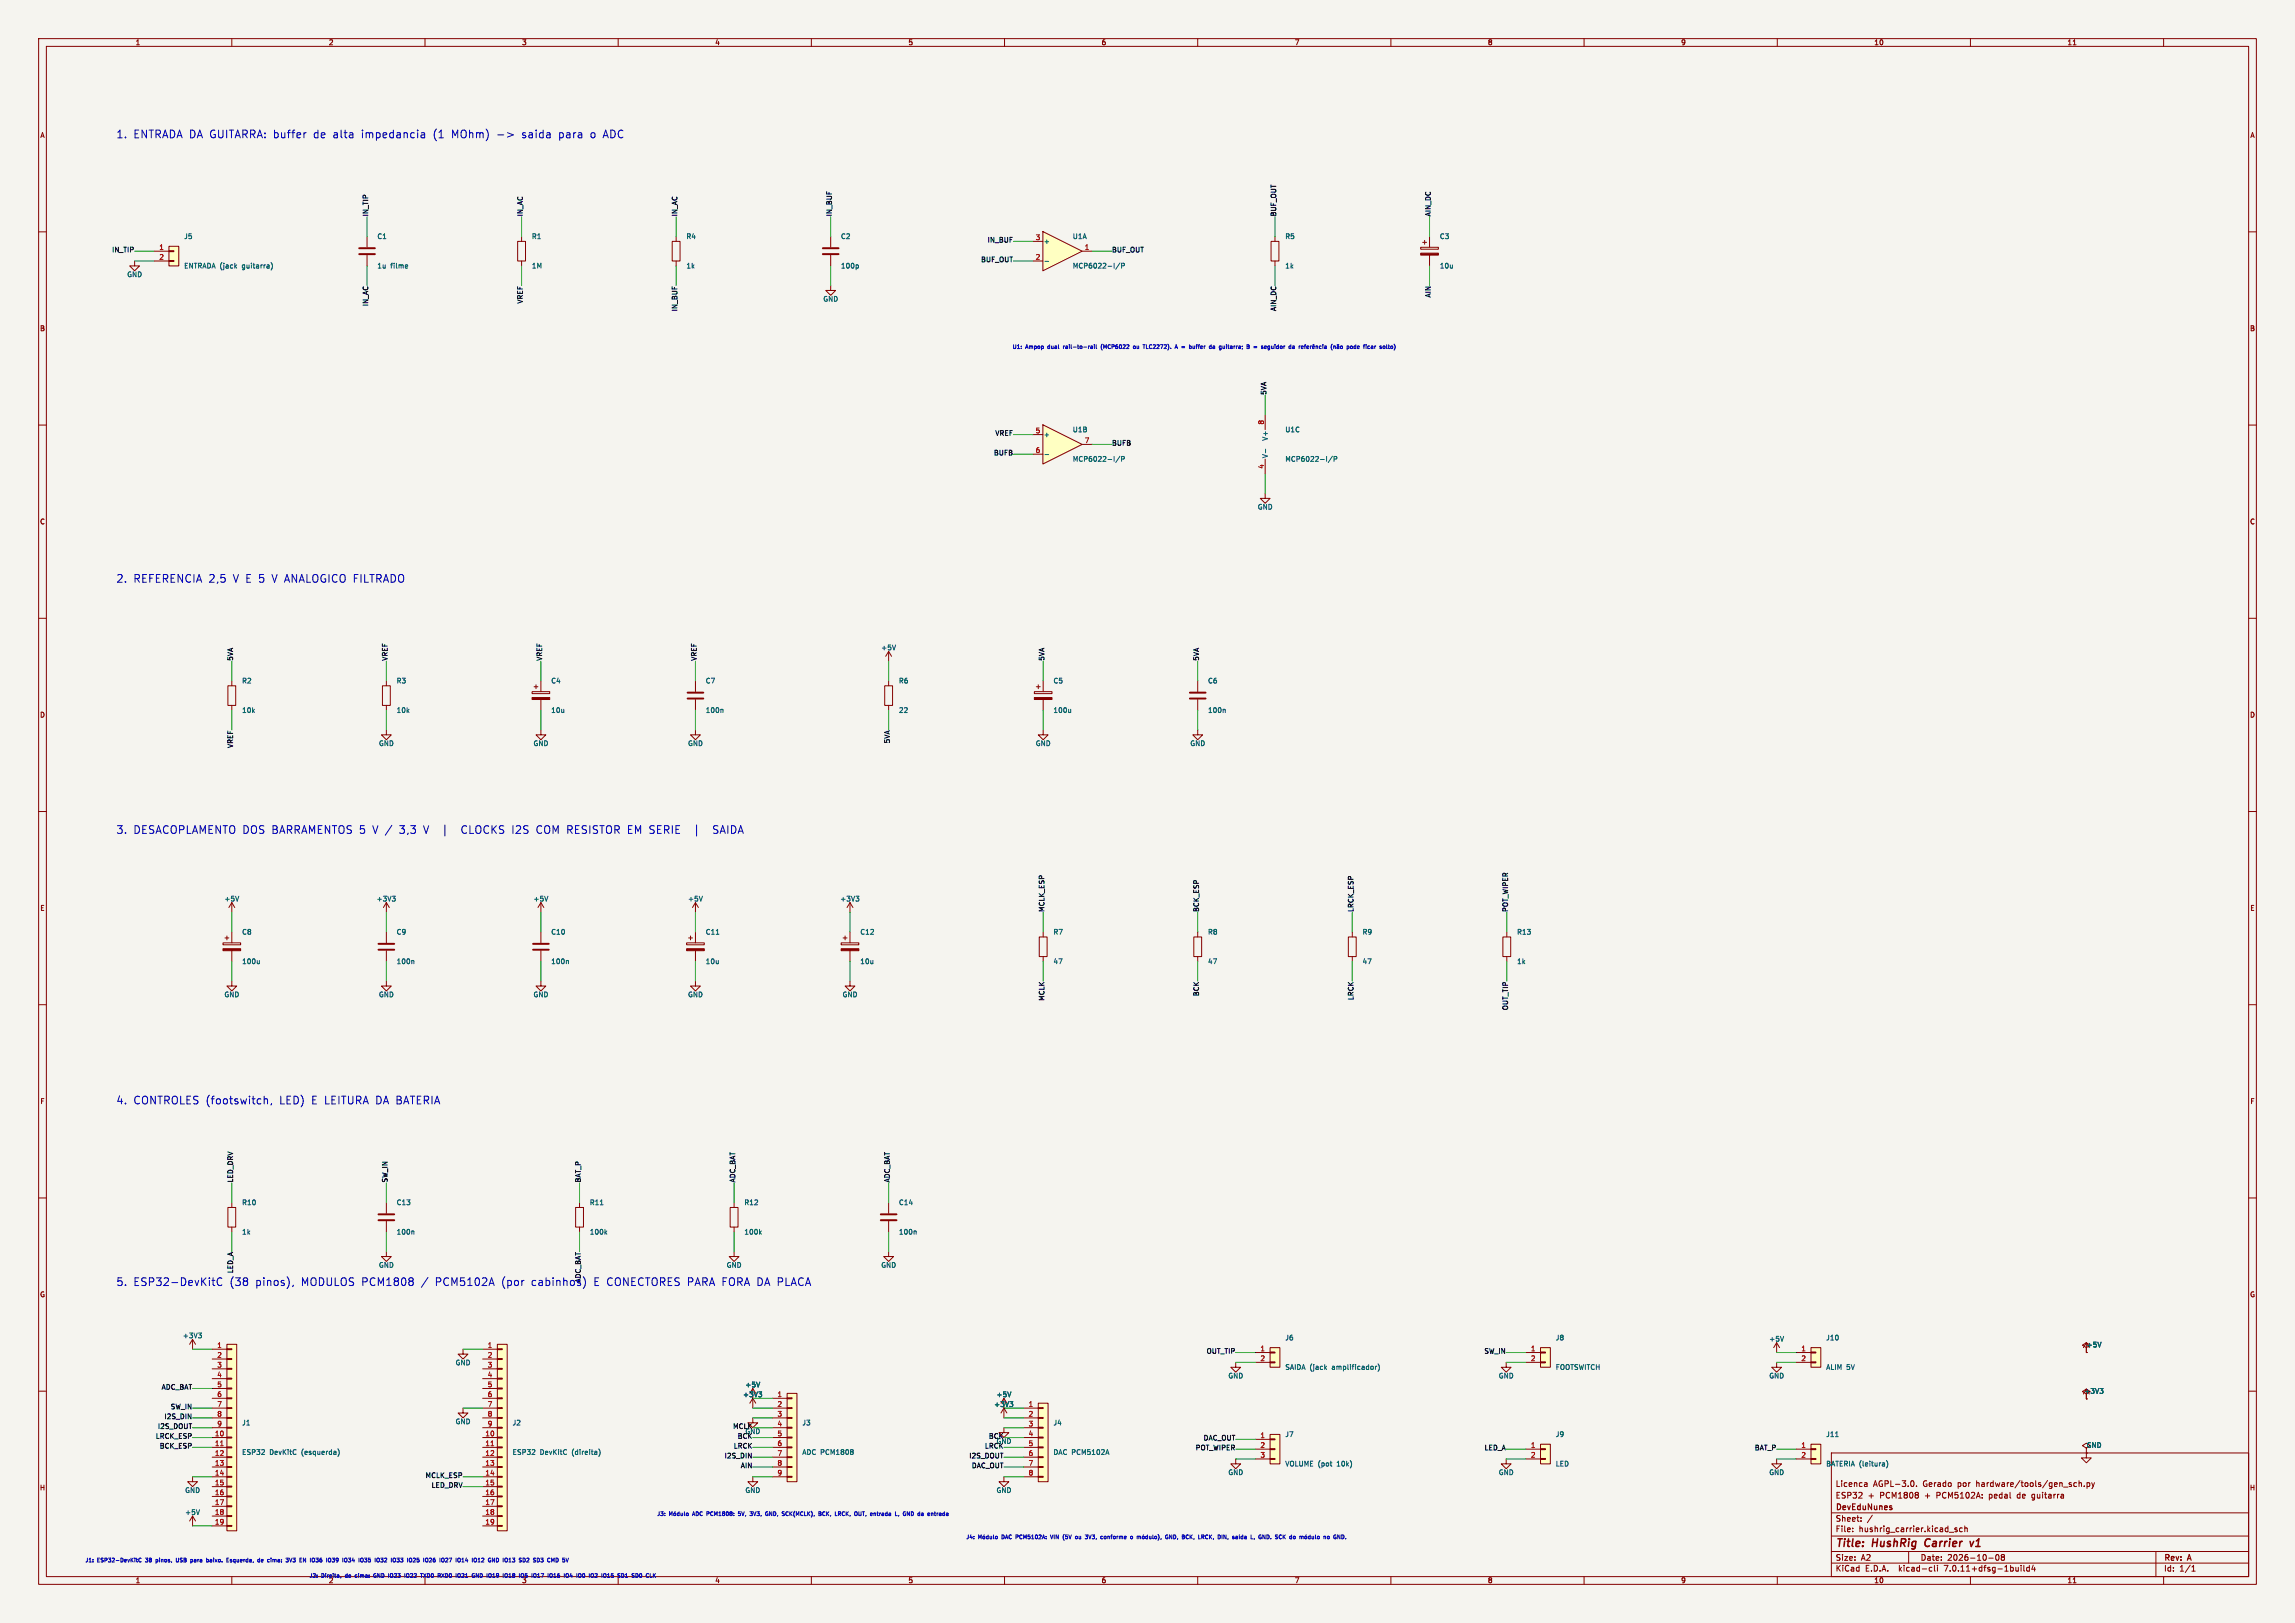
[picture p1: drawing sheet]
<svg xmlns="http://www.w3.org/2000/svg" width="594mm" height="420mm" viewBox="0 0 594 420" stroke-linecap="round" stroke-linejoin="round" font-family="sans-serif">
<defs><g id="words">
<g font-size="2.8" fill="#0000c2">
<text x="30" y="36">1.</text>
<text x="34.4" y="36">ENTRADA DA GUITARRA: buffer</text>
<text x="81.1" y="36">de</text>
<text x="86.2" y="36">alta</text>
<text x="93.6" y="36">impedancia</text>
<text x="112.3" y="36">(1</text>
<text x="117.1" y="36">MOhm)</text>
<text x="135.4" y="36">saida</text>
<text x="145" y="36">para</text>
<text x="153.2" y="36">o ADC</text>
<text x="30" y="151">2.</text>
<text x="34.4" y="151">REFERENCIA 2,5</text>
<text x="60.3" y="151">V E 5 V ANALOGICO FILTRADO</text>
<text x="30" y="216">3.</text>
<text x="34.4" y="216">DESACOPLAMENTO DOS BARRAMENTOS 5 V /</text>
<text x="103.4" y="216">3,3</text>
<text x="109.8" y="216">V</text>
<text x="114.7" y="216">|</text>
<text x="119.7" y="216">CLOCKS I2S</text>
<text x="139.3" y="216">COM RESISTOR EM SERIE</text>
<text x="180.3" y="216">|</text>
<text x="185.4" y="216">SAIDA</text>
<text x="30" y="286">4.</text>
<text x="34.4" y="286">CONTROLES (footswitch,</text>
<text x="72.3" y="286">LED)</text>
<text x="80.6" y="286">E LEITURA DA BATERIA</text>
<text x="30" y="333">5.</text>
<text x="34.4" y="333">ESP32-DevKitC</text>
<text x="59.4" y="333">(38</text>
<text x="66.1" y="333">pinos),</text>
<text x="77.9" y="333">MODULOS PCM1808</text>
<text x="109.1" y="333">/</text>
<text x="112.8" y="333">PCM5102A</text>
<text x="130" y="333">(por</text>
<text x="137.8" y="333">cabinhos)</text>
<text x="154" y="333">E CONECTORES PARA FORA DA PLACA</text>
</g>
<g font-size="2.8" fill="#840000">
<text x="475" y="400.9">Title:</text>
<text x="484.7" y="400.9">HushRig</text>
<text x="499.1" y="400.9">Carrier</text>
<text x="511.6" y="400.9">v1</text>
</g>
<g font-size="2.1" fill="#840000">
<text x="475" y="388">ESP32</text>
<text x="475" y="385">Licenca</text>
<text x="483.4" y="388">+</text>
<text x="484.8" y="385">AGPL-3.0.</text>
<text x="486.6" y="388">PCM1808</text>
<text x="497.7" y="385">Gerado</text>
<text x="498.3" y="388">+</text>
<text x="501.5" y="388">PCM5102A:</text>
<text x="506.8" y="385">por</text>
<text x="511.8" y="385">hardware/tools/gen_sch.py</text>
<text x="515.2" y="388">pedal</text>
<text x="522.7" y="388">de</text>
<text x="526.6" y="388">guitarra</text>
<text x="475" y="394">Sheet:</text>
<text x="475" y="391.2">DevEduNunes</text>
<text x="475" y="396.7">File:</text>
<text x="481.1" y="396.7">hushrig_carrier.kicad_sch</text>
<text x="475" y="406.9">KiCad</text>
<text x="475" y="404.1">Size:</text>
<text x="481.7" y="404.1">A2</text>
<text x="482.7" y="406.9">E.D.A.</text>
<text x="491.6" y="406.9">kicad-cli</text>
<text x="497" y="404.1">Date:</text>
<text x="503.5" y="406.9">7.0.11+dfsg-1build4</text>
<text x="504" y="404.1">2026-10-08</text>
<text x="560" y="404.3">Rev:</text>
<text x="560" y="406.9">Id:</text>
<text x="564.1" y="406.9">1/1</text>
<text x="566.4" y="404.3">A</text>
</g>
<g font-size="1.8" fill="#840000">
<text x="35" y="11.9">1</text>
<text x="85" y="11.9">2</text>
<text x="135" y="11.9">3</text>
<text x="185" y="11.9">4</text>
<text x="235" y="11.9">5</text>
<text x="285" y="11.9">6</text>
<text x="335" y="11.9">7</text>
<text x="385" y="11.9">8</text>
<text x="435" y="11.9">9</text>
<text x="485" y="11.9">10</text>
<text x="535" y="11.9">11</text>
<text x="10.3" y="35.9">A</text>
<text x="582.3" y="35.9">A</text>
<text x="10.3" y="85.9">B</text>
<text x="582.3" y="85.9">B</text>
<text x="10.3" y="135.9">C</text>
<text x="582.3" y="135.9">C</text>
<text x="10.3" y="185.9">D</text>
<text x="582.3" y="185.9">D</text>
<text x="10.3" y="235.9">E</text>
<text x="582.3" y="235.9">E</text>
<text x="10.3" y="285.9">F</text>
<text x="582.3" y="285.9">F</text>
<text x="10.3" y="335.9">G</text>
<text x="582.3" y="335.9">G</text>
<text x="10.2" y="385.9">H</text>
<text x="582.2" y="385.9">H</text>
<text x="35" y="409.9">1</text>
<text x="185" y="409.9">4</text>
<text x="235" y="409.9">5</text>
<text x="285" y="409.9">6</text>
<text x="335" y="409.9">7</text>
<text x="385" y="409.9">8</text>
<text x="435" y="409.9">9</text>
<text x="485" y="409.9">10</text>
<text x="535" y="409.9">11</text>
</g>
<g font-size="1.8" fill="#0f0f0f">
<text x="95.5" y="56.1" transform="rotate(-90 95.5 56.1)">IN_TIP</text>
<text x="135.5" y="56.1" transform="rotate(-90 135.5 56.1)">IN_AC</text>
<text x="175.5" y="56.1" transform="rotate(-90 175.5 56.1)">IN_AC</text>
<text x="215.5" y="56.1" transform="rotate(-90 215.5 56.1)">IN_BUF</text>
<text x="330.5" y="56.1" transform="rotate(-90 330.5 56.1)">BUF_OUT</text>
<text x="370.5" y="56.1" transform="rotate(-90 370.5 56.1)">AIN_DC</text>
<text x="28.9" y="65.5">IN_TIP</text>
<text x="255.5" y="63">IN_BUF</text>
<text x="287.7" y="65.5">BUF_OUT</text>
<text x="253.8" y="68.1">BUF_OUT</text>
<text x="370.5" y="77.1" transform="rotate(-90 370.5 77.1)">AIN</text>
<text x="95.5" y="79.4" transform="rotate(-90 95.5 79.4)">IN_AC</text>
<text x="135.5" y="78.7" transform="rotate(-90 135.5 78.7)">VREF</text>
<text x="175.5" y="80.7" transform="rotate(-90 175.5 80.7)">IN_BUF</text>
<text x="330.5" y="80.6" transform="rotate(-90 330.5 80.6)">AIN_DC</text>
<text x="328" y="102.3" transform="rotate(-90 328 102.3)">5VA</text>
<text x="257.5" y="113">VREF</text>
<text x="257.1" y="118.1">BUFB</text>
<text x="287.7" y="115.5">BUFB</text>
<text x="60.5" y="171.1" transform="rotate(-90 60.5 171.1)">5VA</text>
<text x="100.5" y="171.1" transform="rotate(-90 100.5 171.1)">VREF</text>
<text x="140.5" y="171.1" transform="rotate(-90 140.5 171.1)">VREF</text>
<text x="180.5" y="171.1" transform="rotate(-90 180.5 171.1)">VREF</text>
<text x="270.5" y="171.1" transform="rotate(-90 270.5 171.1)">5VA</text>
<text x="310.5" y="171.1" transform="rotate(-90 310.5 171.1)">5VA</text>
<text x="60.5" y="193.7" transform="rotate(-90 60.5 193.7)">VREF</text>
<text x="230.5" y="192.5" transform="rotate(-90 230.5 192.5)">5VA</text>
<text x="270.5" y="236.1" transform="rotate(-90 270.5 236.1)">MCLK_ESP</text>
<text x="310.5" y="236.1" transform="rotate(-90 310.5 236.1)">BCK_ESP</text>
<text x="350.5" y="236.1" transform="rotate(-90 350.5 236.1)">LRCK_ESP</text>
<text x="390.5" y="236.1" transform="rotate(-90 390.5 236.1)">POT_WIPER</text>
<text x="310.5" y="257.9" transform="rotate(-90 310.5 257.9)">BCK</text>
<text x="270.5" y="259.1" transform="rotate(-90 270.5 259.1)">MCLK</text>
<text x="350.5" y="258.9" transform="rotate(-90 350.5 258.9)">LRCK</text>
<text x="390.5" y="261.5" transform="rotate(-90 390.5 261.5)">OUT_TIP</text>
<text x="60.5" y="306.1" transform="rotate(-90 60.5 306.1)">LED_DRV</text>
<text x="100.5" y="306.1" transform="rotate(-90 100.5 306.1)">SW_IN</text>
<text x="150.5" y="306.1" transform="rotate(-90 150.5 306.1)">BAT_P</text>
<text x="190.5" y="306.1" transform="rotate(-90 190.5 306.1)">ADC_BAT</text>
<text x="230.5" y="306.1" transform="rotate(-90 230.5 306.1)">ADC_BAT</text>
<text x="60.5" y="329.6" transform="rotate(-90 60.5 329.6)">LED_A</text>
<text x="312.2" y="350.5">OUT_TIP</text>
<text x="384.1" y="350.5">SW_IN</text>
<text x="41.7" y="359.8">ADC_BAT</text>
<text x="44.1" y="364.9">SW_IN</text>
<text x="40.7" y="370">I2S_DOUT</text>
<text x="42.4" y="367.4">I2S_DIN</text>
<text x="189.6" y="370">MCLK</text>
<text x="192.8" y="371.3">GND</text>
<text x="40.2" y="372.5">LRCK_ESP</text>
<text x="41.2" y="375.1">BCK_ESP</text>
<text x="187.4" y="377.6">I2S_DIN</text>
<text x="189.8" y="375.1">LRCK</text>
<text x="190.8" y="372.5">BCK</text>
<text x="250.7" y="377.6">I2S_DOUT</text>
<text x="254.8" y="375.1">LRCK</text>
<text x="255.8" y="372.5">BCK</text>
<text x="257.8" y="373.8">GND</text>
<text x="309.4" y="375.5">POT_WIPER</text>
<text x="311.4" y="373">DAC_OUT</text>
<text x="384.1" y="375.5">LED_A</text>
<text x="454.1" y="375.5">BAT_P</text>
<text x="110" y="382.7">MCLK_ESP</text>
<text x="191.6" y="380.1">AIN</text>
<text x="251.4" y="380.1">DAC_OUT</text>
<text x="111.6" y="385.2">LED_DRV</text>
</g>
<g font-size="1.8" fill="#a90000">
<text x="41.1" y="64.7">1</text>
<text x="267.9" y="62.2">3</text>
<text x="280.6" y="64.7">1</text>
<text x="41.1" y="67.3">2</text>
<text x="267.9" y="67.3">2</text>
<text x="267.9" y="112.2">5</text>
<text x="327.2" y="110" transform="rotate(-90 327.2 110)">8</text>
<text x="267.9" y="117.3">6</text>
<text x="280.6" y="114.7">7</text>
<text x="327.2" y="121.4" transform="rotate(-90 327.2 121.4)">4</text>
<text x="56.1" y="348.9">1</text>
<text x="56.1" y="351.4">2</text>
<text x="56.1" y="354">3</text>
<text x="126.1" y="348.9">1</text>
<text x="126.1" y="351.4">2</text>
<text x="126.1" y="354">3</text>
<text x="326.1" y="349.7">1</text>
<text x="326.1" y="352.3">2</text>
<text x="396.1" y="349.7">1</text>
<text x="396.1" y="352.3">2</text>
<text x="466.1" y="349.7">1</text>
<text x="466.1" y="352.3">2</text>
<text x="56.1" y="356.5">4</text>
<text x="56.1" y="359">5</text>
<text x="126.1" y="356.5">4</text>
<text x="126.1" y="359">5</text>
<text x="56.1" y="361.6">6</text>
<text x="56.1" y="364.1">7</text>
<text x="126.1" y="361.6">6</text>
<text x="126.1" y="364.1">7</text>
<text x="201.1" y="361.6">1</text>
<text x="201.1" y="364.1">2</text>
<text x="266.1" y="364.1">1</text>
<text x="55.5" y="371.7">10</text>
<text x="56.1" y="366.7">8</text>
<text x="56.1" y="369.2">9</text>
<text x="125.5" y="371.7">10</text>
<text x="126.1" y="366.7">8</text>
<text x="126.1" y="369.2">9</text>
<text x="201.1" y="366.7">3</text>
<text x="201.1" y="369.2">4</text>
<text x="201.1" y="371.7">5</text>
<text x="266.1" y="366.7">2</text>
<text x="266.1" y="369.2">3</text>
<text x="266.1" y="371.7">4</text>
<text x="55.5" y="374.3">11</text>
<text x="55.5" y="376.8">12</text>
<text x="125.5" y="374.3">11</text>
<text x="125.5" y="376.8">12</text>
<text x="201.1" y="374.3">6</text>
<text x="201.1" y="376.8">7</text>
<text x="266.1" y="374.3">5</text>
<text x="266.1" y="376.8">6</text>
<text x="326.1" y="372.2">1</text>
<text x="326.1" y="374.7">2</text>
<text x="326.1" y="377.3">3</text>
<text x="396.1" y="374.7">1</text>
<text x="396.1" y="377.3">2</text>
<text x="466.1" y="374.7">1</text>
<text x="466.1" y="377.3">2</text>
<text x="55.5" y="379.4">13</text>
<text x="55.5" y="381.9">14</text>
<text x="125.5" y="379.4">13</text>
<text x="125.5" y="381.9">14</text>
<text x="201.1" y="379.4">8</text>
<text x="201.1" y="381.9">9</text>
<text x="266.1" y="379.4">7</text>
<text x="266.1" y="381.9">8</text>
<text x="55.5" y="384.4">15</text>
<text x="55.5" y="387">16</text>
<text x="55.5" y="389.5">17</text>
<text x="125.5" y="384.4">15</text>
<text x="125.5" y="387">16</text>
<text x="125.5" y="389.5">17</text>
<text x="55.5" y="392.1">18</text>
<text x="55.5" y="394.6">19</text>
<text x="125.5" y="392.1">18</text>
<text x="125.5" y="394.6">19</text>
</g>
<g font-size="1.8" fill="#006464">
<text x="47.5" y="62.1">J5</text>
<text x="97.5" y="62.1">C1</text>
<text x="137.5" y="62.1">R1</text>
<text x="177.5" y="62.1">R4</text>
<text x="217.5" y="62.1">C2</text>
<text x="270" y="63.3">+</text>
<text x="277.5" y="62.1">U1A</text>
<text x="332.5" y="62.1">R5</text>
<text x="372.5" y="62.1">C3</text>
<text x="32.8" y="71.9">GND</text>
<text x="47.5" y="69.7">ENTRADA (jack</text>
<text x="62.8" y="69.7">guitarra)</text>
<text x="97.5" y="69.7">1u</text>
<text x="101.1" y="69.7">filme</text>
<text x="137.5" y="69.7">1M</text>
<text x="177.5" y="69.7">1k</text>
<text x="217.5" y="69.7">100p</text>
<text x="277.5" y="69.7">MCP6022-I/P</text>
<text x="332.5" y="69.7">1k</text>
<text x="372.5" y="69.7">10u</text>
<text x="213" y="78.3">GND</text>
<text x="270" y="113.3">+</text>
<text x="277.5" y="112.1">U1B</text>
<text x="332.5" y="112.1">U1C</text>
<text x="277.5" y="119.7">MCP6022-I/P</text>
<text x="328.3" y="118.7" transform="rotate(-90 328.3 118.7)">V-</text>
<text x="328.3" y="114.2" transform="rotate(-90 328.3 114.2)">V+</text>
<text x="332.5" y="119.7">MCP6022-I/P</text>
<text x="325.4" y="132.1">GND</text>
<text x="228" y="168.5">+5V</text>
<text x="62.5" y="177.1">R2</text>
<text x="102.5" y="177.1">R3</text>
<text x="142.5" y="177.1">C4</text>
<text x="182.5" y="177.1">C7</text>
<text x="232.5" y="177.1">R6</text>
<text x="272.5" y="177.1">C5</text>
<text x="312.5" y="177.1">C6</text>
<text x="62.5" y="184.7">10k</text>
<text x="102.5" y="184.7">10k</text>
<text x="142.5" y="184.7">10u</text>
<text x="182.5" y="184.7">100n</text>
<text x="232.5" y="184.7">22</text>
<text x="272.5" y="184.7">100u</text>
<text x="312.5" y="184.7">100n</text>
<text x="98" y="193.3">GND</text>
<text x="138" y="193.3">GND</text>
<text x="178" y="193.3">GND</text>
<text x="268" y="193.3">GND</text>
<text x="308" y="193.3">GND</text>
<text x="58" y="233.5">+5V</text>
<text x="97.4" y="233.5">+3V3</text>
<text x="138" y="233.5">+5V</text>
<text x="178" y="233.5">+5V</text>
<text x="217.4" y="233.5">+3V3</text>
<text x="62.5" y="242.1">C8</text>
<text x="102.5" y="242.1">C9</text>
<text x="142.5" y="242.1">C10</text>
<text x="182.5" y="242.1">C11</text>
<text x="222.5" y="242.1">C12</text>
<text x="272.5" y="242.1">R7</text>
<text x="312.5" y="242.1">R8</text>
<text x="352.5" y="242.1">R9</text>
<text x="392.5" y="242.1">R13</text>
<text x="62.5" y="249.7">100u</text>
<text x="102.5" y="249.7">100n</text>
<text x="142.5" y="249.7">100n</text>
<text x="182.5" y="249.7">10u</text>
<text x="222.5" y="249.7">10u</text>
<text x="272.5" y="249.7">47</text>
<text x="312.5" y="249.7">47</text>
<text x="352.5" y="249.7">47</text>
<text x="392.5" y="249.7">1k</text>
<text x="58" y="258.3">GND</text>
<text x="98" y="258.3">GND</text>
<text x="138" y="258.3">GND</text>
<text x="178" y="258.3">GND</text>
<text x="218" y="258.3">GND</text>
<text x="62.5" y="312.1">R10</text>
<text x="102.5" y="312.1">C13</text>
<text x="152.5" y="312.1">R11</text>
<text x="192.5" y="312.1">R12</text>
<text x="232.5" y="312.1">C14</text>
<text x="62.5" y="319.7">1k</text>
<text x="102.5" y="319.7">100n</text>
<text x="152.5" y="319.7">100k</text>
<text x="192.5" y="319.7">100k</text>
<text x="232.5" y="319.7">100n</text>
<text x="98" y="328.3">GND</text>
<text x="188" y="328.3">GND</text>
<text x="228" y="328.3">GND</text>
<text x="47.2" y="346.5">+3V3</text>
<text x="332.5" y="347.1">J6</text>
<text x="402.5" y="347.1">J8</text>
<text x="457.8" y="347.4">+5V</text>
<text x="472.5" y="347.1">J10</text>
<text x="117.8" y="353.5">GND</text>
<text x="540" y="348.9">+5V</text>
<text x="192.8" y="359.2">+5V</text>
<text x="317.8" y="356.9">GND</text>
<text x="332.5" y="354.7">SAIDA (jack</text>
<text x="344.9" y="354.7">amplificador)</text>
<text x="387.8" y="356.9">GND</text>
<text x="402.5" y="354.7">FOOTSWITCH</text>
<text x="457.8" y="356.9">GND</text>
<text x="472.5" y="354.7">ALIM 5V</text>
<text x="192.2" y="361.7">+3V3</text>
<text x="257.2" y="364.3">+3V3</text>
<text x="257.8" y="361.7">+5V</text>
<text x="539.4" y="360.9">+3V3</text>
<text x="62.5" y="369.1">J1</text>
<text x="117.8" y="368.7">GND</text>
<text x="132.5" y="369.1">J2</text>
<text x="207.5" y="369.1">J3</text>
<text x="272.5" y="369.1">J4</text>
<text x="62.5" y="376.7">ESP32</text>
<text x="69.8" y="376.7">DevKitC</text>
<text x="78.1" y="376.7">(esquerda)</text>
<text x="132.5" y="376.7">ESP32</text>
<text x="139.8" y="376.7">DevKitC</text>
<text x="148.1" y="376.7">(direita)</text>
<text x="207.5" y="376.7">ADC PCM1808</text>
<text x="272.5" y="376.7">DAC PCM5102A</text>
<text x="332.5" y="372.1">J7</text>
<text x="402.5" y="372.1">J9</text>
<text x="472.5" y="372.1">J11</text>
<text x="540" y="374.9">GND</text>
<text x="317.8" y="381.9">GND</text>
<text x="332.5" y="379.7">VOLUME (pot</text>
<text x="346.1" y="379.7">10k)</text>
<text x="387.8" y="381.9">GND</text>
<text x="402.5" y="379.7">LED</text>
<text x="457.8" y="381.9">GND</text>
<text x="472.5" y="379.7">BATERIA (leitura)</text>
<text x="47.8" y="386.5">GND</text>
<text x="192.8" y="386.5">GND</text>
<text x="257.8" y="386.5">GND</text>
<text x="47.8" y="392.2">+5V</text>
</g>
<g font-size="1.8" fill="#0000c2">
<text x="150.5" y="332" transform="rotate(-90 150.5 332)">ADC_BAT</text>
<text x="85" y="409.9">2</text>
<text x="135" y="409.9">3</text>
</g>
<g font-size="1.4" fill="#0000c2">
<text x="262" y="90.5">U1:</text>
<text x="265.5" y="90.5">Ampop</text>
<text x="271.4" y="90.5">dual</text>
<text x="275.7" y="90.5">rail-to-rail</text>
<text x="285.7" y="90.5">(MCP6022</text>
<text x="294.3" y="90.5">ou</text>
<text x="297.2" y="90.5">TLC2272).</text>
<text x="305.7" y="90.5">A =</text>
<text x="309.8" y="90.5">buffer</text>
<text x="315.3" y="90.5">da</text>
<text x="318.1" y="90.5">guitarra;</text>
<text x="325.5" y="90.5">B</text>
<text x="327.5" y="90.5">=</text>
<text x="329.8" y="90.5">seguidor</text>
<text x="337.2" y="90.5">da</text>
<text x="353" y="90.5">pode</text>
<text x="357.6" y="90.5">ficar</text>
<text x="170" y="392.5">J3:</text>
<text x="179.5" y="392.5">ADC PCM1808:</text>
<text x="191.8" y="392.5">5V,</text>
<text x="195.1" y="392.5">3V3,</text>
<text x="199.4" y="392.5">GND,</text>
<text x="203.9" y="392.5">SCK(MCLK),</text>
<text x="213.7" y="392.5">BCK,</text>
<text x="218.2" y="392.5">LRCK,</text>
<text x="223.5" y="392.5">OUT,</text>
<text x="227.8" y="392.5">entrada</text>
<text x="234.5" y="392.5">L,</text>
<text x="236.8" y="392.5">GND da</text>
<text x="243.7" y="392.5">entrada</text>
<text x="250" y="398.5">J4:</text>
<text x="259.5" y="398.5">DAC PCM5102A:</text>
<text x="272.7" y="398.5">VIN</text>
<text x="276.1" y="398.5">(5V</text>
<text x="279.6" y="398.5">ou</text>
<text x="282.4" y="398.5">3V3,</text>
<text x="286.7" y="398.5">conforme</text>
<text x="294.6" y="398.5">o</text>
<text x="304.2" y="398.5">GND,</text>
<text x="308.8" y="398.5">BCK,</text>
<text x="313.2" y="398.5">LRCK,</text>
<text x="318.6" y="398.5">DIN,</text>
<text x="327.6" y="398.5">L,</text>
<text x="334.4" y="398.5">SCK</text>
<text x="338.4" y="398.5">do</text>
<text x="347.7" y="398.5">no</text>
<text x="22" y="404.5">J1:</text>
<text x="25.2" y="404.5">ESP32-DevKitC</text>
<text x="37.9" y="404.5">38</text>
<text x="40.8" y="404.5">pinos,</text>
<text x="46.3" y="404.5">USB</text>
<text x="50.3" y="404.5">para</text>
<text x="54.7" y="404.5">baixo.</text>
<text x="60.2" y="404.5">Esquerda,</text>
<text x="68.5" y="404.5">de</text>
<text x="71.3" y="404.5">cima:</text>
<text x="76.3" y="404.5">3V3</text>
<text x="80.1" y="404.5">EN</text>
<text x="83.1" y="404.5">IO36</text>
<text x="87.5" y="404.5">IO39</text>
<text x="92" y="404.5">IO34</text>
<text x="96.4" y="404.5">IO35</text>
<text x="100.9" y="404.5">IO32</text>
<text x="105.3" y="404.5">IO33</text>
<text x="109.8" y="404.5">IO25</text>
<text x="114.2" y="404.5">IO26</text>
<text x="118.7" y="404.5">IO27</text>
<text x="123.1" y="404.5">IO14</text>
<text x="127.6" y="404.5">IO12</text>
<text x="132" y="404.5">GND IO13</text>
<text x="140.5" y="404.5">SD2</text>
<text x="144.4" y="404.5">SD3</text>
<text x="80" y="408.5">J2:</text>
<text x="83.2" y="408.5">Direita,</text>
<text x="89.6" y="408.5">de</text>
<text x="92.4" y="408.5">cima:</text>
<text x="97.5" y="408.5">GND IO23</text>
<text x="106" y="408.5">IO22</text>
<text x="110.4" y="408.5">TXD0</text>
<text x="115.1" y="408.5">RXD0</text>
<text x="120" y="408.5">IO21</text>
<text x="124.5" y="408.5">GND IO19</text>
<text x="133" y="408.5">IO18</text>
<text x="137.4" y="408.5">IO5</text>
<text x="140.9" y="408.5">IO17</text>
<text x="145.4" y="408.5">IO16</text>
<text x="149.8" y="408.5">IO4</text>
<text x="153.3" y="408.5">IO0</text>
<text x="156.8" y="408.5">IO2</text>
<text x="160.3" y="408.5">IO15</text>
<text x="164.8" y="408.5">SD1</text>
<text x="168.7" y="408.5">SD0</text>
</g>
</g></defs>
<path d="M0 0h594v420h-594z" fill="#f5f4ef" stroke="#f5f4ef" stroke-width=".26"/>
<g fill="none" stroke="#840000" stroke-width=".26">
<path d="M10 10h574v400h-574zM12 12h570v396h-570zM60 10v2M110 10v2M160 10v2M210 10v2M260 10v2M310 10v2M360 10v2M410 10v2M460 10v2M510 10v2"/>
<path d="M536.6 11.6h.7M560 10v2M10 60h2M582 60h2M34.8 67.5v1.3h1.3l-1.3 1.3-1.2-1.3h1.2M39.9 65h3.8M39.9 67.5h3.8M43.7 67.4h1.3v.3h-1.3zM43.7 64.9h1.3v.2h-1.3zM43.7 63.7h2.6v5.1h-2.6zM215 73.9v1.3h1.3l-1.3 1.2-1.3-1.2h1.3M215 61.2v2.8"/>
<path d="M215 66v2.8M329 62.5h2v5h-2zM330 61.2v1.3M330 67.5v1.3M367.7 64h4.6v.5h-4.6zM368.2 62.7h1M368.7 62.2v1M370 61.2v2.8M370 66v2.8M10 110h2M582 110h2M10 160h2"/>
<path d="M582 160h2M10 210h2M582 210h2M60 233.6v2.5M60 233.6l-.8 1.2M60 233.6l.8 1.2M100 233.6v2.5M100 233.6l-.8 1.2M100 233.6l.8 1.2M140 233.6l-.8 1.2M140 233.6v2.5M140 233.6l.8 1.2"/>
<path d="M180 233.6l-.8 1.2M180 233.6v2.5M180 233.6l.8 1.2M220 233.6v2.5M220 233.6l-.8 1.2M220 233.6l.8 1.2M10 260h2M57.7 244h4.6v.5h-4.6zM58.2 242.7h1M58.7 242.2v1M60 253.9v1.3h1.3l-1.3 1.2-1.3-1.2h1.3M60 241.2v2.8"/>
<path d="M60 246v2.8M100 253.9v1.3h1.3l-1.3 1.2-1.3-1.2h1.3M100 241.2v2.8M100 246v2.8M140 253.9v1.3h1.3l-1.3 1.2-1.3-1.2h1.3M140 241.2v2.8M140 246v2.8M180 253.9v1.3h1.3l-1.3 1.2-1.3-1.2h1.3M217.7 244h4.6v.5h-4.6zM218.2 242.7h1M218.7 242.2v1M220 253.9v1.3h1.3l-1.3 1.2-1.3-1.2h1.3"/>
<path d="M220 241.2v2.8M220 246v2.8M582 260h2M10 310h2M59 312.5h2v5h-2zM60 311.2v1.3M60 317.5v1.3M100 311.2v2.8M100 316v2.8M582 310h2M100 323.9v1.3h1.3l-1.3 1.2-1.3-1.2h1.3M49.8 346.6l-.7 1.3"/>
<path d="M49.8 346.6v2.5M49.8 346.6l.8 1.3M10 360h2M474 376h108v32h-108zM582 360h2M474 397.5h108M474 391.5h108M479.5 396.2v.2M479.5 395.4v.2M481.7 393.5v.2M481.7 392.7v.2M482.7 383.7h.5v1"/>
<path d="M483.2 384.6l-.5 .1M483.2 384l-.5 .1M484.6 392.1l-1.3 1.9M495 383.2a.94 .94 0 0 1 0 1.5M496 384.5v.2M504.5 396.5h1.2M506.5 395.4h-.3l-.2 .2v.2l.5 .1v.4h-.5M507.9 395.4h-.4l-.3 .3 .1 .6h.6M508.5 395.5l.6-.1 .1 1M508.5 394.9v1.5M526 386.8v.7M537.3 383.7h.2"/>
<path d="M537.5 384.6l-.2 .1M538.1 383.8l.6-.1v1M538.1 383.2v1.5M539.5 384.5v.2M540.2 383.7h.4l.3 .3-.2 .6h-.5M540.2 383.7v1.5M541.4 383.7l.3 1M541.7 384.7l-.3 .5M542.1 383.7l-.4 1M60 408v2M110 408v2M160 408v2"/>
<path d="M210 408v2M260 408v2M310 408v2M360 408v2M410 408v2M460 408v2M474 404.5h108M474 401.5h108M494 401.5v3M499.6 405.6h.4M500 406.5l-.4 .1M500.7 405.1v1.3l.2 .2"/>
<path d="M501.5 405.1v.1M501.5 405.6v1M510 408v2M514.7 403.2h1.2M516.7 402.3h.2a.8 .8 0 0 1 .5 .7 .8 .8 0 0 1-.5 .8 1 1 0 0 1-.2-1.5zM518.2 402.9l-.2-.3 .2-.3 .6 .3-.3 .3M518.2 402.9l-.2 .3 .2 .6 .6-.3-.3-.6M518.2 402.9h.3M523.1 405.1v.1M523.1 405.6v1M523.8 405.1v1.3l.2 .2M525.2 405.6h-.4l-.3 .3 .2 .6h.5"/>
<path d="M525.2 405.1v1.5M526.2 405l-.3 1.1h.9M526.6 405.6v1M536.6 409.6h.7M558 401.5v6.5M560 408v2M567.3 406.6h.9M567.3 405.5l.4-.4v1.5"/>
</g>
<path d="M498.5 398.5l-.3 .8 .3 .8M509.9 398.9l.3 1.3 .6-1.3" fill="none" stroke="#840000" stroke-width=".4"/>
<g fill="#840000" stroke="#840000" stroke-width=".26">
<path d="M217.7 245.5h4.6v.5h-4.6z"/>
<path d="M57.7 245.5h4.6v.5h-4.6z"/>
<path d="M367.7 65.5h4.6v.5h-4.6z"/>
</g>
<g fill="none" stroke="#006464" stroke-width=".26">
<path d="M60.9 68.9l.4 .5M61.3 68.5l-.5 .5M70.1 67.9a1.46 1.46 0 0 1 0 2M221.9 68.5l.3 .3v.3l-.3 .3M61.8 231.9l-.4 1.3M101.5 231.9h.8l-.4 .5M102.1 232.4l.2 .2-.2 .6M141.8 231.9l-.4 1.3M181.8 231.9l-.4 1.3M221.5 231.9h.8l-.4 .5M222.1 232.4l.2 .2-.2 .6M67.1 248.5v.9"/>
<path d="M67.1 249.3l-.2 .1M106.9 248.5l.2 .2v.7M146.9 248.5l.2 .2v.7M106.9 318.5l.2 .2v.7M51.4 344.9h.7l-.4 .5M51.9 345.4l.2 .3-.2 .5"/>
</g>
<path d="M213 65.8h4M213 64.2h4M98 245.8h4M98 244.2h4M138 245.8h4M138 244.2h4M98 315.8h4M98 314.2h4" fill="none" stroke="#840000" stroke-width=".51"/>
<path d="M43.7 63.7h2.6v5.1h-2.6z" fill="#ffffc2" stroke="#ffffc2" stroke-width=".26"/>
<path d="M269.9 59.9l10.2 5.1-10.2 5.1z" fill="#ffffc2"/>
<path d="M269.9 59.9l10.2 5.1-10.2 5.1zM267.4 67.5h2.5M267.4 62.5h2.5M280.1 65h2.5M327.5 107.4v3.8M327.5 118.8v3.8M327.5 127.7v1.3h1.2l-1.2 1.2-1.3-1.2h1.3" fill="none" stroke="#840000" stroke-width=".26"/>
<path d="M270.4 67.6h1M289.9 68.1l-1.1 1.6M290.3 68.8l.6-.1 .1-.5-.7-.1v1.3M327.6 116.2v1M344.9 118.1l-1.1 1.6M345.3 118.8l.6-.1 .1-.5-.7-.1v1.3" fill="none" stroke="#006464" stroke-width=".26"/>
<path d="M269.9 109.9l10.2 5.1-10.2 5.1z" fill="#ffffc2"/>
<g fill="none" stroke="#840000" stroke-width=".26">
<path d="M95 61.2v2.8M95 66v2.8M134 62.5h2v5h-2zM135 61.2v1.3M135 67.5v1.3M174 62.5h2v5h-2zM175 61.2v1.3M175 67.5v1.3M267.4 112.5h2.5M267.4 117.5h2.5M269.9 109.9l10.2 5.1-10.2 5.1zM280.1 115h2.5"/>
<path d="M59 177.5h2v5h-2zM60 176.2v1.3M99 177.5h2v5h-2zM100 176.2v1.3M137.7 179h4.6v.5h-4.6zM138.2 177.7h1M138.7 177.2v1M140 176.2v2.8M180 176.2v2.8M229 177.5h2v5h-2zM230 168.6l-.8 1.2M230 168.6v2.5"/>
<path d="M230 176.2v1.3M230 168.6l.8 1.2M267.7 179h4.6v.5h-4.6zM268.2 177.7h1M268.7 177.2v1M270 176.2v2.8M310 176.2v2.8M60 182.5v1.3M100 188.9v1.3h1.3l-1.3 1.2-1.3-1.2h1.3M100 182.5v1.3M140 188.9v1.3h1.3l-1.3 1.2-1.3-1.2h1.3M140 181v2.8"/>
<path d="M180 188.9v1.3h1.3l-1.3 1.2-1.3-1.2h1.3M180 181v2.8M230 182.5v1.3M270 188.9v1.3h1.3l-1.3 1.2-1.3-1.2h1.3M270 181v2.8M310 188.9v1.3h1.3l-1.3 1.2-1.3-1.2h1.3M310 181v2.8M177.7 244h4.6v.5h-4.6zM178.2 242.7h1M178.7 242.2v1M180 241.2v2.8M180 246v2.8"/>
<path d="M269 242.5h2v5h-2zM270 241.2v1.3M270 247.5v1.3M309 242.5h2v5h-2zM310 241.2v1.3M310 247.5v1.3M349 242.5h2v5h-2zM350 241.2v1.3M350 247.5v1.3M389 242.5h2v5h-2zM390 241.2v1.3M390 247.5v1.3"/>
<path d="M149 312.5h2v5h-2zM150 311.2v1.3M150 317.5v1.3M189 312.5h2v5h-2zM190 311.2v1.3M190 317.5v1.3M230 311.2v2.8M230 316v2.8M190 323.9v1.3h1.3l-1.3 1.2-1.3-1.2h1.3M230 323.9v1.3h1.3l-1.3 1.2-1.3-1.2h1.3M54.9 349.1h3.8M54.9 351.7h3.8"/>
<path d="M54.9 354.2h3.8M54.9 356.8h3.8M54.9 359.3h3.8M58.7 359.2h1.3v.2h-1.3zM58.7 356.6h1.3v.3h-1.3zM58.7 354.1h1.3v.2h-1.3zM58.7 351.6h1.3v.2h-1.3zM58.7 349h1.3v.3h-1.3zM58.7 347.9h2.6v48.2h-2.6zM119.8 349.1v1.3h1.3l-1.3 1.3-1.2-1.3h1.2M124.9 349.1h3.8M124.9 351.7h3.8"/>
<path d="M124.9 354.2h3.8M124.9 356.8h3.8M124.9 359.3h3.8M128.7 359.2h1.3v.2h-1.3zM128.7 356.6h1.3v.3h-1.3zM128.7 354.1h1.3v.2h-1.3zM128.7 351.6h1.3v.2h-1.3zM128.7 349h1.3v.3h-1.3zM128.7 347.9h2.6v48.2h-2.6zM194.8 359.3v5.1M194.8 359.3l-.7 1.3M194.8 359.3l.8 1.3"/>
<path d="M319.8 352.5v1.3h1.3l-1.3 1.3-1.2-1.3h1.2M324.9 350h3.8M324.9 352.5h3.8M328.7 352.4h1.3v.3h-1.3zM328.7 349.9h1.3v.2h-1.3zM328.7 348.7h2.6v5.1h-2.6zM389.8 352.5v1.3h1.3l-1.3 1.3-1.2-1.3h1.2M394.9 350h3.8M394.9 352.5h3.8M398.7 352.4h1.3v.3h-1.3zM398.7 349.9h1.3v.2h-1.3zM398.7 348.7h2.6v5.1h-2.6z"/>
<path d="M459.8 352.5v1.3h1.3l-1.3 1.3-1.2-1.3h1.2M459.8 347.5l-.7 1.2M459.8 347.5v2.5M459.8 347.5l.8 1.2M464.9 350h3.8M464.9 352.5h3.8M468.7 352.4h1.3v.3h-1.3zM468.7 349.9h1.3v.2h-1.3zM468.7 348.7h2.6v5.1h-2.6zM539.2 348.7l.8-1.2v2.5M540 348.7l1-.6-1-.6-1 .6 1 .6v1.3M540 350h.1"/>
<path d="M540 359.5v2.5M54.9 372h3.8M54.9 374.5h3.8M54.9 377.1h3.8M54.9 379.6h3.8M54.9 361.8h3.8M54.9 364.4h3.8M54.9 366.9h3.8M54.9 369.5h3.8M58.7 379.5h1.3v.2h-1.3zM58.7 377h1.3v.2h-1.3zM58.7 374.4h1.3v.3h-1.3z"/>
<path d="M58.7 371.9h1.3v.2h-1.3zM58.7 369.3h1.3v.3h-1.3zM58.7 366.8h1.3v.2h-1.3zM58.7 364.3h1.3v.2h-1.3zM58.7 361.7h1.3v.3h-1.3zM119.8 364.4v1.3h1.3l-1.3 1.2-1.2-1.2h1.2M124.9 372h3.8M124.9 374.5h3.8M124.9 377.1h3.8M124.9 379.6h3.8M124.9 361.8h3.8M124.9 364.4h3.8"/>
<path d="M124.9 366.9h3.8M124.9 369.5h3.8M128.7 379.5h1.3v.2h-1.3zM128.7 377h1.3v.2h-1.3zM128.7 374.4h1.3v.3h-1.3zM128.7 371.9h1.3v.2h-1.3zM128.7 369.3h1.3v.3h-1.3zM128.7 366.8h1.3v.2h-1.3zM128.7 364.3h1.3v.2h-1.3zM128.7 361.7h1.3v.3h-1.3zM194.1 363.1l.7-1.3 .8 1.3M194.8 366.9v1.3h1.3l-1.3 1.3-1.2-1.3h1.2"/>
<path d="M199.9 372h3.8M199.9 374.5h3.8M199.9 377.1h3.8M199.9 379.6h3.8M199.9 361.8h3.8M199.9 364.4h3.8M199.9 366.9h3.8M199.9 369.5h3.8M203.7 379.5h1.3v.2h-1.3zM203.7 377h1.3v.2h-1.3zM203.7 374.4h1.3v.3h-1.3zM203.7 371.9h1.3v.2h-1.3z"/>
<path d="M203.7 369.3h1.3v.3h-1.3zM203.7 366.8h1.3v.2h-1.3zM203.7 364.3h1.3v.2h-1.3zM203.7 361.7h1.3v.3h-1.3zM203.7 360.6h2.6v22.8h-2.6zM259.1 365.7l.7-1.3 .8 1.3M259.8 369.5v1.2h1.3l-1.3 1.3-1.2-1.3h1.2M259.8 361.8v5.1M259.8 361.8l-.7 1.3M259.8 361.8l.8 1.3M264.9 372h3.8M264.9 374.5h3.8"/>
<path d="M264.9 377.1h3.8M264.9 379.6h3.8M264.9 364.4h3.8M264.9 366.9h3.8M264.9 369.5h3.8M268.7 379.5h1.3v.2h-1.3zM268.7 377h1.3v.2h-1.3zM268.7 374.4h1.3v.3h-1.3zM268.7 371.9h1.3v.2h-1.3zM268.7 369.3h1.3v.3h-1.3zM268.7 366.8h1.3v.2h-1.3zM268.7 364.3h1.3v.2h-1.3z"/>
<path d="M268.7 363.1h2.6v20.3h-2.6zM319.8 377.5v1.3h1.3l-1.3 1.3-1.2-1.3h1.2M324.9 375h3.8M324.9 377.5h3.8M324.9 372.5h3.8M328.7 377.4h1.3v.3h-1.3zM328.7 374.9h1.3v.2h-1.3zM328.7 372.3h1.3v.3h-1.3zM328.7 371.2h2.6v7.6h-2.6zM389.8 377.5v1.3h1.3l-1.3 1.3-1.2-1.3h1.2M394.9 375h3.8M394.9 377.5h3.8"/>
<path d="M398.7 377.4h1.3v.3h-1.3zM398.7 374.9h1.3v.2h-1.3zM398.7 373.7h2.6v5.1h-2.6zM459.8 377.5v1.3h1.3l-1.3 1.3-1.2-1.3h1.2M464.9 375h3.8M464.9 377.5h3.8M468.7 377.4h1.3v.3h-1.3zM468.7 374.9h1.3v.2h-1.3zM468.7 373.7h2.6v5.1h-2.6zM540 360.7l1-.6-1-.6-1 .6 1 .6v1.3M540 362h.1M540 376v1.3h1.3l-1.3 1.2-1.3-1.2h1.3"/>
<path d="M540 374.7l1-.6-1-.6-1 .6 1 .6v1.3M540 376h.1M49.8 382.2v1.2h1.3l-1.3 1.3-1.2-1.3h1.2M49.8 392.3l-.7 1.3M49.8 392.3v2.6M49.8 392.3l.8 1.3M54.9 382.2h3.8M54.9 384.7h3.8M54.9 387.2h3.8M54.9 389.8h3.8M54.9 392.3h3.8M54.9 394.9h3.8"/>
<path d="M58.7 394.7h1.3v.3h-1.3zM58.7 392.2h1.3v.2h-1.3zM58.7 389.7h1.3v.2h-1.3zM58.7 387.1h1.3v.3h-1.3zM58.7 384.6h1.3v.2h-1.3zM58.7 382h1.3v.3h-1.3zM124.9 382.2h3.8M124.9 384.7h3.8M124.9 387.2h3.8M124.9 389.8h3.8M124.9 392.3h3.8M124.9 394.9h3.8"/>
<path d="M128.7 394.7h1.3v.3h-1.3zM128.7 392.2h1.3v.2h-1.3zM128.7 389.7h1.3v.2h-1.3zM128.7 387.1h1.3v.3h-1.3zM128.7 384.6h1.3v.2h-1.3zM128.7 382h1.3v.3h-1.3zM194.8 382.2v1.2h1.3l-1.3 1.3-1.2-1.3h1.2M199.9 382.2h3.8M203.7 382h1.3v.3h-1.3zM259.8 382.2v1.2h1.3l-1.3 1.3-1.2-1.3h1.2M264.9 382.2h3.8M268.7 382h1.3v.3h-1.3z"/>
</g>
<g fill="none" stroke="#006464" stroke-width=".26">
<path d="M105.3 68.5l.2 .3-.6 .2M105.5 69.3l-.2 .1M270.4 117.6h1M289.9 118.1l-1.1 1.6M290.3 118.8l.6-.1 .1-.5-.7-.1v1.3M231.8 166.9l-.4 1.3M186.9 183.5l.2 .2v.7M277.1 183.5v.9M277.1 184.3l-.2 .1M316.9 183.5l.2 .2v.7M185.4 241.8h.7M155.4 311.8h.7"/>
<path d="M156.7 318.9l.4 .5M157.1 318.5l-.5 .5M196.7 318.9l.4 .5M197.1 318.5l-.5 .5M236.9 318.5l.2 .2v.7M196.7 357.6l-.5 1.3M343 353.9l.4 .5M343.4 353.5l-.5 .5M356 353.5v.9M356.4 353.5l-.4 .3M356.7 352.9a1.46 1.46 0 0 1 0 2M461.7 345.8l-.5 1.3"/>
<path d="M543.5 359.3h.8l-.4 .5M543.8 347.3l-.4 1.3M544.1 359.8l.2 .2-.2 .6M87.4 374.9a1.46 1.46 0 0 1 0 2M155 374.9a1.46 1.46 0 0 1 0 2M196.4 360.2h.7l-.4 .5M196.9 360.7l.2 .2-.2 .6M220.7 375.2v.4M220.7 375.7v.6M261.4 362.7h.7l-.4 .5M261.7 360.2l-.5 1.3M261.9 363.2l.2 .3-.2 .5"/>
<path d="M286.6 375.1l.4 1.3M344.3 378.5h.4M344.6 379.4h.1M475.1 371.8h.7M487.6 378.5l.2 .2v.7M487.8 379.3l-.2 .1M487.8 378.8l-.2 .1M488.3 377.9a1.46 1.46 0 0 1 0 2M51.7 390.7l-.5 1.2"/>
</g>
<g fill="#ffffc2" stroke="#ffffc2" stroke-width=".26">
<path d="M398.7 373.7h2.6v5.1h-2.6z"/>
<path d="M468.7 373.7h2.6v5.1h-2.6z"/>
<path d="M128.7 347.9h2.6v48.2h-2.6z"/>
<path d="M268.7 363.1h2.6v20.3h-2.6z"/>
<path d="M58.7 347.9h2.6v48.2h-2.6z"/>
<path d="M328.7 371.2h2.6v7.6h-2.6z"/>
<path d="M328.7 348.7h2.6v5.1h-2.6z"/>
<path d="M203.7 360.6h2.6v22.8h-2.6z"/>
<path d="M398.7 348.7h2.6v5.1h-2.6z"/>
<path d="M468.7 348.7h2.6v5.1h-2.6z"/>
</g>
<path d="M57.1 374.1h.7M127.1 374.1h.7" fill="none" stroke="#a90000" stroke-width=".26"/>
<g fill="#840000" stroke="#840000" stroke-width=".26">
<path d="M267.7 180.5h4.6v.5h-4.6z"/>
<path d="M177.7 245.5h4.6v.5h-4.6z"/>
<path d="M137.7 180.5h4.6v.5h-4.6z"/>
</g>
<path d="M93 65.8h4M93 64.2h4M178 179.2h4M308 179.2h4M178 180.8h4M308 180.8h4M228 315.8h4M228 314.2h4" fill="none" stroke="#840000" stroke-width=".51"/>
<g fill="none" stroke="#0000c2" stroke-width=".26">
<path d="M79.2 34.3l-.4 .2M109.1 34.4h.7l.1 1.3M109.9 34.8l-.7 .1a.39 .39 0 0 0-.3 .4 .39 .39 0 0 0 .3 .4l.7-.1M128.9 34.9h1.5M131.3 34.3l1.6 .6-1.6 .6M275.2 89.5v.7M275.3 89.6l-.1 .1M282 89.5l-.2 .1M282.3 89.6h.4l.1 .6M282.8 89.8l-.5 .2 .1 .2h.4M283.2 89.2h.1M283.2 89.5v.7"/>
<path d="M283.2 89.2v.1M283.7 89.2l.2 1M285.3 89.1l-.3 .6 .3 .9M293.4 89.6h.4v.6l-.4-.1zM295.8 89.2h.6M296.1 89.2v1M304.1 90.2l.3-1 .4 1M304.2 89.9h.5M308.8 90.2h.3M309.2 89.5v.7M309.2 90.1l-.1 .1M314 89.6h.3l.1 .6"/>
<path d="M314.4 89.8l-.5 .2 .2 .2h.3M317.4 89.2v.1M317.4 89.5v.7M324.5 90h.8M324.5 89.7h.8M326.9 89.9v.3M329.1 89.5v.6l.3 .1M336.2 89.5v.7M336.5 89.5l-.3 .2M339.4 89.5l-.3 .2M339.7 89.9l.5-.1-.1-.2-.4 .1 .1 .5h.3M339.8 89.3l.2-.1 .1 .1"/>
<path d="M340.6 89.6h.4l.1 .6M340.6 89.5v.7M342 89.6l-.5 .1 .1 .5h.4M342.4 89.2h.1M342.4 89.5v.7M342.4 89.2l-.1 .1M342.9 89.6h.3l.1 .6M343.3 89.8l-.5 .2 .2 .2h.3M344.8 89.1l-.3 .6 .3 .9M345.2 89.5v.7M345.2 89.6h.4v.6M346.1 89.6h.4v.6"/>
<path d="M346.5 89.3h-.4M346.5 89.8l-.4 .2 .1 .2h.3M346.5 89.2v.1M347 89.6h.4v.6l-.4-.1zM347.4 90.1v.1M348.7 90.2l.4-.1v-.5h-.4v.9M349.6 90.1v.1M349.6 89.6l.5 .1-.2 .5-.4-.2zM350.5 90.1v.1M350.5 90.2h.4M350.9 89.6h-.4v.5M350.9 89.2v1"/>
<path d="M351.3 89.9l.5-.1v-.2l-.5 .1 .1 .5h.4M360.8 89.1l.3 .6-.3 .9M68.4 283.7v2M68.4 284.5l.3-.2 .4 .1 .1 1.3M70.3 285.6l-.2 .4M54.9 331.3h.7M55.1 330.7v1.7l.5 .3M57.4 330.9a.8 .8 0 0 0-1-.1 .8 .8 0 0 0-.2 1 .75 .75 0 0 0 .4 .8 .75 .75 0 0 0 .8-.1M75.9 332.6l-.2 .4M106.9 330.9v.4M106.9 331.7v.8M151.3 331a2.34 2.34 0 0 1-.3 2.4"/>
<path d="M173.3 392.2v-1l.3 .7 .4-.7v1M174.5 391.6l.4 .1-.2 .5-.3-.2zM174.8 391.2l-.2 .1M174.8 391.6h.1M175.4 391.6h.4M175.4 391.6h-.1M175.8 391.2v1l-.5-.1v-.5M176.2 391.5l.1 .7h.3M176.7 391.5v.7M176.7 392.1l-.1 .1M177.1 391.2l.2 1M177.7 391.6l.4 .1-.1 .5-.4-.2z"/>
<path d="M178.1 391.6h.1M191.1 392.1l.4 .1M191.6 391.2h-.5v.5l.4-.1M194.1 391.2h.6l-.3 .4 .3 .2M194.7 392l-.5 .2M198.3 391.3h.4M198.6 391.8h.2v.3l-.5 .1M203.6 391.3l-.2 .3 .2 .6M212.3 391.2l.2 .2-.2 .3 .2 .2-.2 .3M213.3 391.2a.51 .51 0 0 0-.4 .5 .51 .51 0 0 0 .4 .5M217 391.2l.6 .2-.1 .3h-.5M217.2 391.7l.4 .5"/>
<path d="M222.9 391.2v.8l-.4 .2M227 391.5h.3M227.1 392.2h.2M234.2 391.2a.5 .5 0 0 0-.4 .5 .5 .5 0 0 0 .4 .5M235.9 391.2l.3 .1 .2 .3M236.4 391.8l-.2 .4h-.3M243.4 391.5l-.3 .1M243.5 391.8l-.4 .2v.2h.4M253.3 398.2v-1l.3 .7 .4-.7v1M254.5 397.6l.4 .1-.2 .5-.3-.2zM254.8 397.2l-.2 .1M255.8 397.6l-.5 .1 .1 .5h.4"/>
<path d="M255.8 397.2v1M256.2 397.5l.1 .7 .4-.1M256.7 397.5v.7M257.1 397.2l.2 1M257.7 397.6l.4 .1-.1 .5-.4-.2zM271.9 397.2l.3 1 .3-1M275.4 398.5v.1M275.4 397.1h.1M278.7 397.5l.2 .2-.2 .5M280.9 397.2h.6l-.4 .4M281.8 397.2l.3 1M286.3 397.7l-.2-.2-.3 .2 .1 .5 .4-.2"/>
<path d="M292.8 397.5l.3 .2v.4l-.3 .1M295.8 397.5l.3 .2v.4l-.3 .1M296 397.2l-.1 .1M297 397.6l-.5 .1 .1 .5h.4M297 397.2v1M297.5 397.5v.7l.4-.1M297.9 397.5v.7M298.4 397.2l.1 1M298.9 397.6h.4v.6l-.4-.1zM299.7 397.1l.3 .6-.3 .9M300.5 398.2l-.1 .1M302.2 397.3a.45 .45 0 0 0-.5 .4 .45 .45 0 0 0 .6 .4v-.3h-.2"/>
<path d="M303.3 397.2v1l-.6-1v1M304 397.2h-.2v1h.2M308.1 397.6l.5 .6M308.6 397.2l-.6 .6M312.3 397.2l.3 .1M312.6 398.2h-.3M312.6 398.1v.1M317.9 398.2l-.1 .1M322.1 397.6h.4l.1 .6M322.6 397.8l-.5 .2 .1 .2h.4M323.8 397.2v1h.5M324.7 398.2l-.1 .1"/>
<path d="M326.4 397.3a.45 .45 0 0 0-.6 .4 .45 .45 0 0 0 .6 .4v-.3h-.2M326.9 398.2v-1l.5 1M330.7 397.3h-.6a.42 .42 0 0 0 .5 .5v.4h-.5M331.7 397.3a.44 .44 0 0 0-.7 .4 .44 .44 0 0 0 .7 .4M332.1 397.2v1M332.2 397.6l.5 .6M332.7 397.2l-.6 .6M333.9 398.1v.1M333.9 398.2h.3M334.2 397.5l-.3 .1v.5M337.8 398.1l.3 .1M338.1 397.5l-.3 .1"/>
<path d="M338.1 397.2l-.1 .1M340.5 397.2l.1 1M341 397.6h.4v.6l-.4-.1zM342.7 397.6h.4v.6M342.7 397.5v.7M343.6 397.6h.4v.6l-.4-.1zM344 398.1v.1M345.6 397.8h.2v.3M345.8 397.3a.47 .47 0 0 0-.6 .4 .47 .47 0 0 0 .6 .5M345.8 398.1v.1M346.8 397.2v1l-.6-1v1M347.7 397.3l-.4-.1v1h.2"/>
<path d="M35.2 403.5h.4M35.5 404.2h.1M36.5 403.3a.44 .44 0 0 0-.6 .4 .44 .44 0 0 0 .6 .4M40.4 403.5v1M40.4 404.2h.1M40.5 403.5l-.1 .1M45.6 403.2v.8l.4 .2M49.5 403.5l.4 .2-.1 .4-.3 .1M53.5 403.6l.5 .1-.1 .5h-.4M53.5 403.2v1M58.7 404.2h.5M58.7 403.2h.5"/>
<path d="M58.7 403.7h.4M59.6 404.2h.3M59.6 403.7l.3 .2M59.6 403.7h.1M59.9 403.5l-.3 .2M66.8 403.6h.4M66.8 404.2h.4M67.2 403.2v1M68.1 403.6l-.5 .1 .1 .5h.4M68.1 403.8l-.5 .1M70.6 403.5v.7M70.9 403.5l-.3 .1"/>
<path d="M74.9 403.2l.3 1 .4-1M75.8 403.2h.6M75.8 404.1l.2 .1M86 403.2h.6l-.4 .4M86.5 403.7v.4M87.1 404.2h.1M87.3 403.2l-.3 .2v.3l.3 .1M88.2 408.2l-.1 .1M91.4 403.2l-.3 .7h.7M92 407.6v.6M95.4 403.6h.3l.2 .2-.1 .4h-.4M95.4 403.2h.5"/>
<path d="M97.1 407.2a.54 .54 0 0 0-.4 .5 .54 .54 0 0 0 .4 .5M99.7 403.2l.3 .1 .1 .2-.6 .7h.6M105.6 407.2l-.3 .1-.1 .2v.6l.4 .1M109.6 407.2l.7 1M110.3 407.2l-.7 1M114.3 407.2l.7 1M115 407.2l-.7 1M118.1 403.2v1M119.7 407.2l-.2 .1M120.1 407.6l-.6 .6h.6M122.2 403.2v1M122.8 403.3l-.1 .2 .1 .7"/>
<path d="M123.2 407.2l.6 1v-1M126.8 403.8h.2v.4l-.5-.1M127 403.3h-.5M130.9 403.2l.3 .1 .1 .2v.6l-.4 .1M131.7 408.2h.6M131.9 407.3l.1-.1v1M136.4 407.7l.1 .3M139.5 403.3v.8M140 404.1l.4 .1M140 403.2h.6M140.1 407.2h.6l-.4 1M144.1 403.2h-.2v1h.2"/>
<path d="M144.4 407.6l.5 .2-.1 .4h-.4M144.8 407.2l-.5 .2M149.3 407.2v1M152.5 407.2v1M153 407.3v.8M156.6 407.2l-.3 .1-.1 .2v.6l.4 .1M159.9 408.2h.2M160 407.3v.3M163.7 407.3h.4M163.7 407.6l.4 .3v.3h-.4M167.7 407.2l.2 .1M167.9 408.1l-.2 .1"/>
</g>
<g fill="none" stroke="#009600" stroke-width=".26">
<path d="M95 56.1v5.1M135 56.1v5.1M175 56.1v5.1M215 56.1v5.1M330 56.1v5.1M370 56.1v5.1M34.8 65h5.1M34.8 67.5h5.1M95 68.8v5.1M135 68.8v5.1M175 68.8v5.1M215 68.8v5.1"/>
<path d="M262.3 67.5h5.1M262.3 62.5h5.1M282.6 65h5.1M330 68.8v5.1M370 68.8v5.1M262.3 117.5h5.1M262.3 112.5h5.1M282.6 115h5.1M327.5 102.3v5.1M327.5 122.6v5.1M60 171.1v5.1M100 171.1v5.1"/>
<path d="M140 171.1v5.1M180 171.1v5.1M230 171.1v5.1M270 171.1v5.1M310 171.1v5.1M60 183.8v5.1M100 183.8v5.1M140 183.8v5.1M180 183.8v5.1M230 183.8v5.1M270 183.8v5.1M310 183.8v5.1"/>
<path d="M60 236.1v5.1M100 236.1v5.1M140 236.1v5.1M180 236.1v5.1M220 236.1v5.1M270 236.1v5.1M310 236.1v5.1M350 236.1v5.1M390 236.1v5.1M60 248.8v5.1M100 248.8v5.1M140 248.8v5.1"/>
<path d="M180 248.8v5.1M220 248.8v5.1M270 248.8v5.1M310 248.8v5.1M350 248.8v5.1M390 248.8v5.1M60 306.1v5.1M60 318.8v5.1M100 306.1v5.1M100 318.8v5.1M150 306.1v5.1M150 318.8v5.1"/>
<path d="M190 306.1v5.1M190 318.8v5.1M230 306.1v5.1M230 318.8v5.1M49.8 349.1h5.1M49.8 359.3h5.1M119.8 349.1h5.1M319.8 350h5.1M319.8 352.5h5.1M389.8 350h5.1M389.8 352.5h5.1M459.8 350h5.1"/>
<path d="M459.8 352.5h5.1M49.8 374.5h5.1M49.8 372h5.1M49.8 364.4h5.1M49.8 369.5h5.1M49.8 366.9h5.1M119.8 364.4h5.1M194.8 377.1h5.1M194.8 374.5h5.1M194.8 372h5.1M194.8 364.4h5.1M194.8 379.6h5.1"/>
<path d="M194.8 369.5h5.1M194.8 366.9h5.1M194.8 361.8h5.1M259.8 377.1h5.1M259.8 374.5h5.1M259.8 372h5.1M259.8 364.4h5.1M259.8 379.6h5.1M259.8 369.5h5.1M259.8 366.9h5.1M319.8 375h5.1M319.8 377.5h5.1"/>
<path d="M319.8 372.5h5.1M389.8 375h5.1M389.8 377.5h5.1M459.8 375h5.1M459.8 377.5h5.1M49.8 382.2h5.1M49.8 394.9h5.1M119.8 382.2h5.1M119.8 384.7h5.1M194.8 382.2h5.1M259.8 382.2h5.1"/>
</g>
<use href="#words"/>
</svg>
